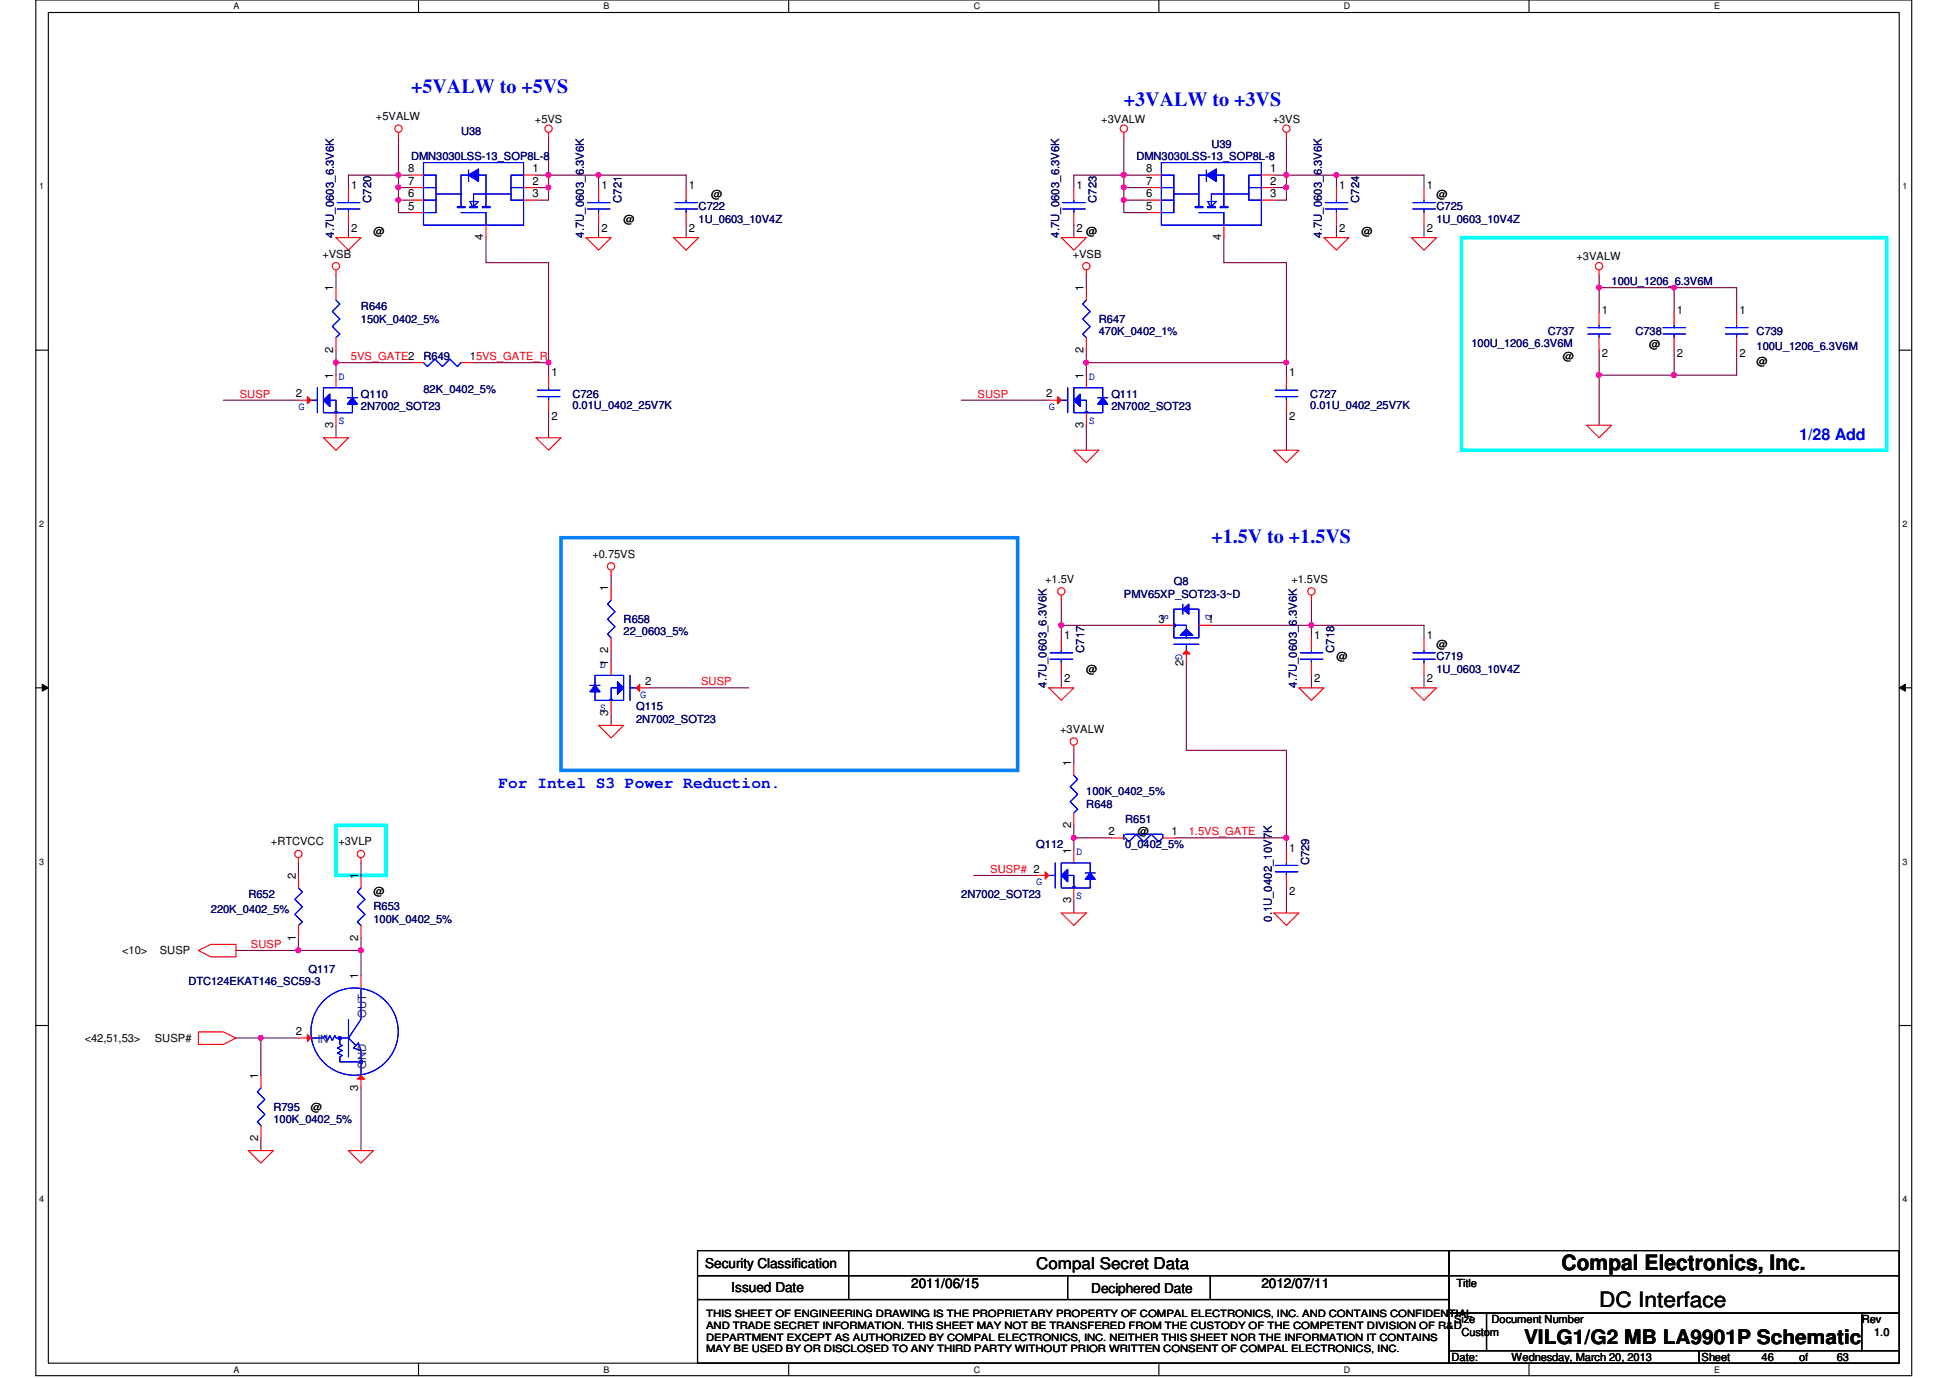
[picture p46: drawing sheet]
<svg xmlns="http://www.w3.org/2000/svg" width="297mm" height="210mm" viewBox="0 0 297 210" stroke-linecap="round" stroke-linejoin="round" font-family="sans-serif">
<defs><g id="words">
<g font-size="3.2">
<text x="237.9" y="193.5">Compal Electronics, Inc.</text>
<text x="243.6" y="199.1">DC Interface</text>
</g>
<g font-size="3" fill="#00f">
<text x="62.6" y="14.2">+5VALW to +5VS</text>
<text x="171.2" y="16.1">+3VALW to +3VS</text>
<text x="184.5" y="82.8">+1.5V to +1.5VS</text>
</g>
<text font-size="3" x="232.2" y="204.8">VILG1/G2 MB LA9901P Schematic</text>
<g font-size="2.5" fill="#00f">
<text x="274.1" y="67">1/28 Add</text>
<text x="75.9" y="120.1">For Intel S3 Power Reduction.</text>
</g>
<text font-size="2.5" x="157.9" y="193.3">Compal Secret Data</text>
<g font-size="2.1">
<text x="107.4" y="193.2">Security Classification</text>
<text x="111.4" y="196.8">Issued Date</text>
<text x="138.8" y="196.2">2011/06/15</text>
<text x="166.2" y="197">Deciphered Date</text>
<text x="192.1" y="196.2">2012/07/11</text>
</g>
<g font-size="1.7">
<text x="57.3" y="18.3">+5VALW</text>
<text x="81.5" y="18.7">+5VS</text>
<text x="167.8" y="18.7">+3VALW</text>
<text x="193.9" y="18.7">+3VS</text>
<text x="53.5" y="28.7">1</text>
<text x="62.2" y="28.2">7</text>
<text x="62.2" y="26.2">8</text>
<text x="81.1" y="28.2">2</text>
<text x="81.1" y="26.2">1</text>
<text x="91.6" y="28.7">1</text>
<text x="104.9" y="28.7">1</text>
<text x="164" y="28.7">1</text>
<text x="174.6" y="28.2">7</text>
<text x="174.6" y="26.2">8</text>
<text x="193.5" y="28.2">2</text>
<text x="193.5" y="26.2">1</text>
<text x="204" y="28.7">1</text>
<text x="217.3" y="28.7">1</text>
<text x="53.5" y="35.3">2</text>
<text x="56.9" y="35.8">@</text>
<text x="62.2" y="30.1">6</text>
<text x="62.2" y="32">5</text>
<text x="81.1" y="30.1">3</text>
<text x="91.6" y="35.3">2</text>
<text x="95" y="33.9">@</text>
<text x="104.9" y="35.3">2</text>
<text x="108.3" y="30.1">@</text>
<text x="164" y="35.3">2</text>
<text x="165.5" y="35.8">@</text>
<text x="174.6" y="30.1">6</text>
<text x="174.6" y="32">5</text>
<text x="193.5" y="30.1">3</text>
<text x="204" y="35.3">2</text>
<text x="207.4" y="35.8">@</text>
<text x="217.3" y="35.3">2</text>
<text x="218.8" y="30.1">@</text>
<text x="49.1" y="39.2">+VSB</text>
<text x="73.6" y="36.6" transform="rotate(-90 73.6 36.6)">4</text>
<text x="163.4" y="39.2">+VSB</text>
<text x="186" y="36.6" transform="rotate(-90 186 36.6)">4</text>
<text x="240.2" y="39.6">+3VALW</text>
<text x="50.8" y="44.4" transform="rotate(-90 50.8 44.4)">1</text>
<text x="165.1" y="44.4" transform="rotate(-90 165.1 44.4)">1</text>
<text x="244" y="47.8">1</text>
<text x="255.4" y="47.8">1</text>
<text x="265" y="47.8">1</text>
<text x="50.8" y="53.8" transform="rotate(-90 50.8 53.8)">2</text>
<text x="165.1" y="53.8" transform="rotate(-90 165.1 53.8)">2</text>
<text x="251.2" y="53">@</text>
<text x="50.8" y="57.7" transform="rotate(-90 50.8 57.7)">1</text>
<text x="71.6" y="54.8">15VS_GATE_R</text>
<text x="84" y="57.3">1</text>
<text x="165.1" y="57.7" transform="rotate(-90 165.1 57.7)">1</text>
<text x="196.4" y="57.3">1</text>
<text x="238.1" y="54.9">@</text>
<text x="244" y="54.4">2</text>
<text x="255.4" y="54.4">2</text>
<text x="265" y="54.4">2</text>
<text x="267.6" y="55.6">@</text>
<text x="45" y="60.5">2</text>
<text x="50.8" y="65.2" transform="rotate(-90 50.8 65.2)">3</text>
<text x="84" y="63.9">2</text>
<text x="159.3" y="60.5">2</text>
<text x="165.1" y="65.2" transform="rotate(-90 165.1 65.2)">3</text>
<text x="196.4" y="63.9">2</text>
<text x="90.3" y="85">+0.75VS</text>
<text x="159.2" y="88.8">+1.5V</text>
<text x="196.7" y="88.8">+1.5VS</text>
<text x="92.7" y="90.1" transform="rotate(-90 92.7 90.1)">1</text>
<text x="176.5" y="94.8">3</text>
<text x="184" y="94.8">1</text>
<text x="92.7" y="101.5" transform="rotate(-90 92.7 101.5)">1</text>
<text x="92.7" y="99.5" transform="rotate(-90 92.7 99.5)">2</text>
<text x="162.1" y="97.3">1</text>
<text x="180.3" y="101.4" transform="rotate(-90 180.3 101.4)">2</text>
<text x="200.2" y="97.3">1</text>
<text x="203.6" y="100.6">@</text>
<text x="217.3" y="97.3">1</text>
<text x="218.8" y="98.7">@</text>
<text x="98.3" y="104.4">2</text>
<text x="162.1" y="103.9">2</text>
<text x="165.5" y="102.5">@</text>
<text x="200.2" y="103.9">2</text>
<text x="217.3" y="103.9">2</text>
<text x="92.7" y="109" transform="rotate(-90 92.7 109)">3</text>
<text x="161.5" y="111.6">+3VALW</text>
<text x="163.1" y="116.8" transform="rotate(-90 163.1 116.8)">1</text>
<text x="41.3" y="128.8">+RTCVCC</text>
<text x="51.6" y="128.8">+3VLP</text>
<text x="163.1" y="130.1" transform="rotate(-90 163.1 130.1)">1</text>
<text x="163.1" y="126.2" transform="rotate(-90 163.1 126.2)">2</text>
<text x="168.9" y="127.2">2</text>
<text x="173.3" y="127.3">@</text>
<text x="178.5" y="127.2">1</text>
<text x="196.4" y="129.7">1</text>
<text x="45" y="133.9" transform="rotate(-90 45 133.9)">2</text>
<text x="54.6" y="133.9" transform="rotate(-90 54.6 133.9)">1</text>
<text x="56.9" y="136.4">@</text>
<text x="163.1" y="137.6" transform="rotate(-90 163.1 137.6)">3</text>
<text x="196.4" y="136.3">2</text>
<text x="45" y="143.3" transform="rotate(-90 45 143.3)">1</text>
<text x="54.6" y="143.3" transform="rotate(-90 54.6 143.3)">2</text>
<text x="18.6" y="145.4">&lt;10&gt;</text>
<text x="24.3" y="145.4">SUSP</text>
<text x="54.6" y="149.1" transform="rotate(-90 54.6 149.1)">1</text>
<text x="12.9" y="158.7">&lt;42,51,53&gt;</text>
<text x="23.6" y="158.7">SUSP#</text>
<text x="45" y="157.7">2</text>
<text x="39.3" y="164.4" transform="rotate(-90 39.3 164.4)">1</text>
<text x="54.6" y="166.2" transform="rotate(-90 54.6 166.2)">3</text>
<text x="39.3" y="173.8" transform="rotate(-90 39.3 173.8)">2</text>
<text x="47.4" y="169.2">@</text>
<text x="221.9" y="196">Title</text>
<text x="221.5" y="201.5">Size</text>
<text x="222.6" y="203.5">Custom</text>
<text x="227.2" y="201.5">Document Number</text>
<text x="283.6" y="201.5">Rev</text>
<text x="285.5" y="203.5">1.0</text>
<text x="221.1" y="207.3">Date:</text>
<text x="230.2" y="207.3">Wednesday, March 20, 2013</text>
<text x="259.2" y="207.3">Sheet</text>
<text x="268.3" y="207.3">46</text>
<text x="274.1" y="207.3">of</text>
<text x="279.8" y="207.3">63</text>
</g>
<g font-size="1.7" fill="#000080">
<text x="70.2" y="20.6">U38</text>
<text x="184.5" y="22.5">U39</text>
<text x="62.6" y="24.4">DMN3030LSS-13_SOP8L-8</text>
<text x="173.1" y="24.4">DMN3030LSS-13_SOP8L-8</text>
<text x="56.6" y="30.9" transform="rotate(-90 56.6 30.9)">C720</text>
<text x="94.7" y="30.9" transform="rotate(-90 94.7 30.9)">C721</text>
<text x="106.4" y="32">C722</text>
<text x="106.4" y="33.9">1U_0603_10V4Z</text>
<text x="167" y="30.9" transform="rotate(-90 167 30.9)">C723</text>
<text x="207" y="30.9" transform="rotate(-90 207 30.9)">C724</text>
<text x="218.8" y="32">C725</text>
<text x="218.8" y="33.9">1U_0603_10V4Z</text>
<text x="50.8" y="36.2" transform="rotate(-90 50.8 36.2)">4.7U_0603_6.3V6K</text>
<text x="88.9" y="36.2" transform="rotate(-90 88.9 36.2)">4.7U_0603_6.3V6K</text>
<text x="161.3" y="36.2" transform="rotate(-90 161.3 36.2)">4.7U_0603_6.3V6K</text>
<text x="201.3" y="36.2" transform="rotate(-90 201.3 36.2)">4.7U_0603_6.3V6K</text>
<text x="55" y="47.2">R646</text>
<text x="245.5" y="43.4">100U_1206_6.3V6M</text>
<text x="55" y="49.1">150K_0402_5%</text>
<text x="167.4" y="49.1">R647</text>
<text x="167.4" y="51.1">470K_0402_1%</text>
<text x="224.2" y="52.8">100U_1206_6.3V6M</text>
<text x="235.8" y="51.1">C737</text>
<text x="249.1" y="51.1">C738</text>
<text x="267.6" y="51.1">C739</text>
<text x="267.6" y="53.3">100U_1206_6.3V6M</text>
<text x="64.5" y="54.9">R649</text>
<text x="64.5" y="59.8">82K_0402_5%</text>
<text x="55" y="60.6">Q110</text>
<text x="55" y="62.5">2N7002_SOT23</text>
<text x="87.2" y="60.6">C726</text>
<text x="87.2" y="62.3">0.01U_0402_25V7K</text>
<text x="169.3" y="60.6">Q111</text>
<text x="169.3" y="62.5">2N7002_SOT23</text>
<text x="199.6" y="60.6">C727</text>
<text x="199.6" y="62.3">0.01U_0402_25V7K</text>
<text x="178.8" y="89.2">Q8</text>
<text x="95" y="94.9">R658</text>
<text x="171.2" y="91.1">PMV65XP_SOT23-3~D</text>
<text x="95" y="96.8">22_0603_5%</text>
<text x="165.1" y="99.4" transform="rotate(-90 165.1 99.4)">C717</text>
<text x="203.2" y="99.4" transform="rotate(-90 203.2 99.4)">C718</text>
<text x="218.8" y="100.6">C719</text>
<text x="159.4" y="104.8" transform="rotate(-90 159.4 104.8)">4.7U_0603_6.3V6K</text>
<text x="197.5" y="104.8" transform="rotate(-90 197.5 104.8)">4.7U_0603_6.3V6K</text>
<text x="218.8" y="102.5">1U_0603_10V4Z</text>
<text x="96.9" y="108.2">Q115</text>
<text x="96.9" y="110.1">2N7002_SOT23</text>
<text x="165.5" y="123.1">R648</text>
<text x="165.5" y="121.2">100K_0402_5%</text>
<text x="171.4" y="125.3">R651</text>
<text x="157.9" y="129.2">Q112</text>
<text x="171.4" y="129.2">0_0402_5%</text>
<text x="199.4" y="131.8" transform="rotate(-90 199.4 131.8)">C729</text>
<text x="37.8" y="136.8">R652</text>
<text x="146.4" y="136.8">2N7002_SOT23</text>
<text x="32.1" y="139.1">220K_0402_5%</text>
<text x="56.9" y="138.7">R653</text>
<text x="56.9" y="140.6">100K_0402_5%</text>
<text x="193.7" y="140.4" transform="rotate(-90 193.7 140.4)">0.1U_0402_10V7K</text>
<text x="47" y="148.2">Q117</text>
<text x="28.7" y="150.1">DTC124EKAT146_SC59-3</text>
<text x="41.7" y="169.2">R795</text>
<text x="41.7" y="171.1">100K_0402_5%</text>
</g>
<g font-size="1.7" fill="#00f">
<text x="51.6" y="57.9">D</text>
<text x="165.9" y="57.9">D</text>
<text x="45.5" y="62.5">G</text>
<text x="51.6" y="64.6">S</text>
<text x="159.8" y="62.5">G</text>
<text x="165.9" y="64.6">S</text>
<text x="177" y="93.6" transform="rotate(90 177 93.6)">S</text>
<text x="183.7" y="93.6" transform="rotate(90 183.7 93.6)">D</text>
<text x="91.4" y="101.7">D</text>
<text x="179.1" y="99.7" transform="rotate(90 179.1 99.7)">G</text>
<text x="97.5" y="106.3">G</text>
<text x="91.4" y="108.4">S</text>
<text x="164" y="130.3">D</text>
<text x="157.9" y="134.9">G</text>
<text x="164" y="136.9">S</text>
</g>
<g font-size="1.7" fill="#f00">
<text x="53.5" y="54.9">5VS_GATE2</text>
<text x="36.5" y="60.6">SUSP</text>
<text x="148.9" y="60.6">SUSP</text>
<text x="106.8" y="104.4">SUSP</text>
<text x="181.1" y="127.3">1.5VS_GATE</text>
<text x="150.8" y="133">SUSP# 2</text>
<text x="38.2" y="144.4">SUSP</text>
</g>
<g font-size="1.7" fill="#004080">
<text x="55.8" y="155.1" transform="rotate(-90 55.8 155.1)">OUT</text>
<text x="48.3" y="158.9">IN</text>
<text x="55.8" y="162.9" transform="rotate(-90 55.8 162.9)">GND</text>
</g>
<g font-size="1.5">
<text x="107.6" y="200.7">THIS SHEET OF ENGINEERING DRAWING IS THE PROPRIETARY PROPERTY OF COMPAL ELECTRONICS, INC. AND CONTAINS CONFIDENTIAL</text>
<text x="107.6" y="202.4">AND TRADE SECRET INFORMATION. THIS SHEET MAY NOT BE TRANSFERED FROM THE CUSTODY OF THE COMPETENT DIVISION OF R&amp;D</text>
<text x="107.6" y="204.2">DEPARTMENT EXCEPT AS AUTHORIZED BY COMPAL ELECTRONICS, INC. NEITHER THIS SHEET NOR THE INFORMATION IT CONTAINS</text>
<text x="107.6" y="206">MAY BE USED BY OR DISCLOSED TO ANY THIRD PARTY WITHOUT PRIOR WRITTEN CONSENT OF COMPAL ELECTRONICS, INC.</text>
</g>
<g font-size="1.4">
<text x="35.6" y="1.4">A</text>
<text x="91.9" y="1.4">B</text>
<text x="148.3" y="1.4">C</text>
<text x="204.7" y="1.4">D</text>
<text x="261.1" y="1.4">E</text>
<text x="6" y="28.8">1</text>
<text x="289.8" y="28.8">1</text>
<text x="6" y="80.3">2</text>
<text x="289.8" y="80.3">2</text>
<text x="6" y="131.7">3</text>
<text x="289.8" y="131.7">3</text>
<text x="6" y="183.1">4</text>
<text x="289.8" y="183.1">4</text>
<text x="35.6" y="209.1">A</text>
<text x="91.9" y="209.1">B</text>
<text x="148.3" y="209.1">C</text>
<text x="204.7" y="209.1">D</text>
<text x="261.1" y="209.1">E</text>
</g>
</g></defs>
<path d="M5.5 0h285.7v209.5h-285.7zM7.4 1.9h281.9v205.7h-281.9z" fill="none" stroke="#000" stroke-width=".17"/>
<g fill="#fff">
<path d="M35.6 .2h.8v1.5h-.8z"/>
<path d="M35.6 207.9h.8v1.5h-.8z"/>
</g>
<path d="M63.8 0v1.9M63.8 207.6v1.9" fill="none" stroke="#000" stroke-width=".17"/>
<g fill="#fff">
<path d="M91.9 .2h.9v1.5h-.9z"/>
<path d="M91.9 207.9h.9v1.5h-.9z"/>
</g>
<path d="M120.1 0v1.9M120.1 207.6v1.9" fill="none" stroke="#000" stroke-width=".17"/>
<g fill="#fff">
<path d="M148.3 .2h1v1.5h-1z"/>
<path d="M148.3 207.9h1v1.5h-1z"/>
</g>
<path d="M176.5 0v1.9M176.5 207.6v1.9" fill="none" stroke="#000" stroke-width=".17"/>
<g fill="#fff">
<path d="M204.7 .2h1v1.5h-1z"/>
<path d="M204.7 207.9h1v1.5h-1z"/>
</g>
<path d="M232.9 0v1.9M232.9 207.6v1.9" fill="none" stroke="#000" stroke-width=".17"/>
<g fill="#fff">
<path d="M261.1 .2h.9v1.5h-.9z"/>
<path d="M261.1 207.9h.9v1.5h-.9z"/>
<path d="M6 27.6h.7v1.5h-.7z"/>
<path d="M289.8 27.6h.8v1.5h-.8z"/>
<path d="M6 79h.7v1.6h-.7z"/>
<path d="M289.8 79h.8v1.6h-.8z"/>
</g>
<path d="M5.5 53.3h1.9M289.3 53.3h1.9" fill="none" stroke="#000" stroke-width=".17"/>
<g fill="#fff">
<path d="M6 130.5h.7v1.5h-.7z"/>
<path d="M289.8 130.5h.8v1.5h-.8z"/>
</g>
<path d="M5.5 104.8h1.9M289.3 104.8h1.9" fill="none" stroke="#000" stroke-width=".17"/>
<path d="M6.4 104.2l1 .6-1 .5zM289.3 104.8l.9-.6v1.1z" fill="#000"/>
<path d="M6.4 104.2l1 .6-1 .5zM289.3 104.8l.9-.6v1.1z" fill="none" stroke="#000" stroke-width=".15"/>
<g fill="#fff">
<path d="M6 181.9h.7v1.5h-.7z"/>
<path d="M289.8 181.9h.8v1.5h-.8z"/>
</g>
<path d="M5.5 156.2h1.9M289.3 156.2h1.9" fill="none" stroke="#000" stroke-width=".17"/>
<path d="M85.5 81.9h69.5v35.4h-69.5z" fill="none" stroke="#0080ff" stroke-width=".55"/>
<path d="M222.6 36.2h64.8v32.4h-64.8zM51.2 125.7h7.6v7.6h-7.6z" fill="none" stroke="#0ff" stroke-width=".55"/>
<path d="M60.7 30.5h1.9M81.7 30.5h1.9M104.5 34.3v1.9M194.1 30.5h1.9M196 26.7h7.6" fill="none" stroke="#800040" stroke-width=".17"/>
<circle cx="195.9" cy="26.6" r=".37" fill="#f0f"/>
<circle cx="195.9" cy="26.6" r=".37" fill="none" stroke="#f0f" stroke-width=".17"/>
<path d="M60.7 32.4h1.9M74 40h9.6M161.7 95.2h15.2M216.9 95.2v2M199.8 102.9v1.9M216.9 102.9v1.9" fill="none" stroke="#800040" stroke-width=".17"/>
<circle cx="161.6" cy="95.2" r=".37" fill="#f0f"/>
<circle cx="161.6" cy="95.2" r=".37" fill="none" stroke="#f0f" stroke-width=".17"/>
<path d="M171.2 30.5h3.8M161.7 91.4v3.8M199.8 95.2v2" fill="none" stroke="#800040" stroke-width=".17"/>
<circle cx="171.2" cy="30.5" r=".37" fill="#f0f"/>
<circle cx="171.2" cy="30.5" r=".37" fill="none" stroke="#f0f" stroke-width=".17"/>
<path d="M171.2 28.6h3.8M196 114.3v13.3" fill="none" stroke="#800040" stroke-width=".17"/>
<circle cx="195.9" cy="127.6" r=".37" fill="#f0f"/>
<circle cx="195.9" cy="127.6" r=".37" fill="none" stroke="#f0f" stroke-width=".17"/>
<path d="M83.6 55.2v1.9" fill="none" stroke="#800040" stroke-width=".17"/>
<circle cx="83.5" cy="55.2" r=".37" fill="#f0f"/>
<circle cx="83.5" cy="55.2" r=".37" fill="none" stroke="#f0f" stroke-width=".17"/>
<path d="M60.7 26.7h1.9M171.2 21v5.7M171.2 30.5v1.9h3.8M83.6 62.9v3.8M161.7 95.2v2M161.7 102.9v1.9" fill="none" stroke="#800040" stroke-width=".17"/>
<circle cx="60.7" cy="26.6" r=".37" fill="#f0f"/>
<circle cx="60.7" cy="26.6" r=".37" fill="none" stroke="#f0f" stroke-width=".17"/>
<path d="M194.1 28.6h1.9M148.3 133.3h9.6M163.6 127.6v1.9" fill="none" stroke="#800040" stroke-width=".17"/>
<circle cx="163.5" cy="127.6" r=".37" fill="#f0f"/>
<circle cx="163.5" cy="127.6" r=".37" fill="none" stroke="#f0f" stroke-width=".17"/>
<path d="M53.1 26.7v1.9M83.6 26.7v1.9h-1.9M51.2 55.2v1.9M34 61h11.5M163.6 137.2v1.9M196 127.6v1.9" fill="none" stroke="#800040" stroke-width=".17"/>
<circle cx="83.5" cy="26.6" r=".37" fill="#f0f"/>
<circle cx="83.5" cy="26.6" r=".37" fill="none" stroke="#f0f" stroke-width=".17"/>
<path d="M91.2 26.7h13.3" fill="none" stroke="#800040" stroke-width=".17"/>
<circle cx="91.2" cy="26.6" r=".37" fill="#f0f"/>
<circle cx="91.2" cy="26.6" r=".37" fill="none" stroke="#f0f" stroke-width=".17"/>
<path d="M60.7 28.6v1.9" fill="none" stroke="#800040" stroke-width=".17"/>
<circle cx="60.7" cy="28.5" r=".37" fill="#f0f"/>
<circle cx="60.7" cy="28.5" r=".37" fill="none" stroke="#f0f" stroke-width=".17"/>
<path d="M60.7 30.5v1.9" fill="none" stroke="#800040" stroke-width=".17"/>
<circle cx="60.7" cy="30.5" r=".37" fill="#f0f"/>
<circle cx="60.7" cy="30.5" r=".37" fill="none" stroke="#f0f" stroke-width=".17"/>
<path d="M60.7 28.6h1.9M81.7 26.7h1.9M83.6 28.6v1.9M91.2 34.3v1.9M91.2 26.7v1.9M104.5 26.7v1.9" fill="none" stroke="#800040" stroke-width=".17"/>
<circle cx="83.5" cy="28.5" r=".37" fill="#f0f"/>
<circle cx="83.5" cy="28.5" r=".37" fill="none" stroke="#f0f" stroke-width=".17"/>
<g fill="none" stroke="#800040" stroke-width=".17">
<path d="M163.6 34.3v1.9M163.6 26.7v1.9M171.2 26.7h3.8M203.6 34.3v1.9M203.6 26.7v1.9M216.9 34.3v1.9M216.9 26.7v1.9M165.5 55.2v1.9M146.4 61h13.4M165.5 64.8v3.8M196 62.9v5.7M93.1 108.6v1.9"/>
<path d="M98.8 104.8h15.2"/>
</g>
<circle cx="171.2" cy="26.6" r=".37" fill="#f0f"/>
<circle cx="171.2" cy="26.6" r=".37" fill="none" stroke="#f0f" stroke-width=".17"/>
<path d="M186.4 40h9.6v15.2" fill="none" stroke="#800040" stroke-width=".17"/>
<circle cx="195.9" cy="55.2" r=".37" fill="#f0f"/>
<circle cx="195.9" cy="55.2" r=".37" fill="none" stroke="#f0f" stroke-width=".17"/>
<path d="M53.1 26.7h7.6M53.1 34.3v1.9M60.7 21v5.7M60.7 26.7v1.9M163.6 26.7h7.6v1.9M51.2 53.3v1.9M165.5 53.3v1.9M51.2 64.8v1.9" fill="none" stroke="#800040" stroke-width=".17"/>
<circle cx="171.2" cy="26.6" r=".37" fill="#f0f"/>
<circle cx="171.2" cy="26.6" r=".37" fill="none" stroke="#f0f" stroke-width=".17"/>
<path d="M203.6 26.7h13.3" fill="none" stroke="#800040" stroke-width=".17"/>
<circle cx="203.5" cy="26.6" r=".37" fill="#f0f"/>
<circle cx="203.5" cy="26.6" r=".37" fill="none" stroke="#f0f" stroke-width=".17"/>
<path d="M196 28.6v1.9" fill="none" stroke="#800040" stroke-width=".17"/>
<circle cx="195.9" cy="28.5" r=".37" fill="#f0f"/>
<circle cx="195.9" cy="28.5" r=".37" fill="none" stroke="#f0f" stroke-width=".17"/>
<path d="M171.2 28.6v1.9" fill="none" stroke="#800040" stroke-width=".17"/>
<circle cx="171.2" cy="28.5" r=".37" fill="#f0f"/>
<circle cx="171.2" cy="28.5" r=".37" fill="none" stroke="#f0f" stroke-width=".17"/>
<path d="M196 55.2v1.9M199.8 95.2h17.1" fill="none" stroke="#800040" stroke-width=".17"/>
<circle cx="199.7" cy="95.2" r=".37" fill="#f0f"/>
<circle cx="199.7" cy="95.2" r=".37" fill="none" stroke="#f0f" stroke-width=".17"/>
<path d="M51.2 55.2h11.4M163.6 114.3v1.9M196 135.3v3.8" fill="none" stroke="#800040" stroke-width=".17"/>
<circle cx="51.1" cy="55.2" r=".37" fill="#f0f"/>
<circle cx="51.1" cy="55.2" r=".37" fill="none" stroke="#f0f" stroke-width=".17"/>
<path d="M45.5 131.4v1.9M55 131.4v1.9M35.9 144.8h9.6M45.5 142.9v1.9M45.5 144.8h9.5M55 165.7v9.6" fill="none" stroke="#800040" stroke-width=".17"/>
<circle cx="55" cy="144.8" r=".37" fill="#f0f"/>
<circle cx="55" cy="144.8" r=".37" fill="none" stroke="#f0f" stroke-width=".17"/>
<circle cx="45.4" cy="144.8" r=".37" fill="#f0f"/>
<circle cx="45.4" cy="144.8" r=".37" fill="none" stroke="#f0f" stroke-width=".17"/>
<path d="M83.6 40v15.2h-11.5M93.1 99.1v1.9M93.1 87.6v1.9M180.7 114.3h15.3M179 127.6h17M39.7 158.1h5.8M55 142.9v5.7" fill="none" stroke="#800040" stroke-width=".17"/>
<circle cx="195.9" cy="127.6" r=".37" fill="#f0f"/>
<circle cx="195.9" cy="127.6" r=".37" fill="none" stroke="#f0f" stroke-width=".17"/>
<path d="M74 36.2v3.8M186.4 36.2v3.8M194.1 26.7h1.9v1.9M196 21v5.7M199.8 91.4v3.8h-15.3M180.7 101v13.3M163.6 125.7v1.9h5.7M39.7 158.1v5.7" fill="none" stroke="#800040" stroke-width=".17"/>
<circle cx="39.7" cy="158.1" r=".37" fill="#f0f"/>
<circle cx="39.7" cy="158.1" r=".37" fill="none" stroke="#f0f" stroke-width=".17"/>
<path d="M83.6 26.7h7.6M51.2 41.9v1.9M35.9 158.1h3.8M39.7 173.4v1.9" fill="none" stroke="#800040" stroke-width=".17"/>
<circle cx="83.5" cy="26.6" r=".37" fill="#f0f"/>
<circle cx="83.5" cy="26.6" r=".37" fill="none" stroke="#f0f" stroke-width=".17"/>
<path d="M83.6 21v5.7M165.5 55.2h30.5" fill="none" stroke="#800040" stroke-width=".17"/>
<circle cx="165.4" cy="55.2" r=".37" fill="#f0f"/>
<circle cx="165.4" cy="55.2" r=".37" fill="none" stroke="#f0f" stroke-width=".17"/>
<path d="M165.5 41.9v1.9M243.6 43.8v3.8M243.6 57.1v7.7" fill="none" stroke="#800040" stroke-width=".17"/>
<circle cx="243.6" cy="57.1" r=".37" fill="#f0f"/>
<circle cx="243.6" cy="57.1" r=".37" fill="none" stroke="#f0f" stroke-width=".17"/>
<path d="M255 43.8h9.5" fill="none" stroke="#800040" stroke-width=".17"/>
<circle cx="255" cy="43.8" r=".37" fill="#f0f"/>
<circle cx="255" cy="43.8" r=".37" fill="none" stroke="#f0f" stroke-width=".17"/>
<path d="M243.6 41.9v1.9h11.4v3.8M264.5 43.8v3.8" fill="none" stroke="#800040" stroke-width=".17"/>
<circle cx="243.6" cy="43.8" r=".37" fill="#f0f"/>
<circle cx="243.6" cy="43.8" r=".37" fill="none" stroke="#f0f" stroke-width=".17"/>
<path d="M255 53.3v3.8h9.5" fill="none" stroke="#800040" stroke-width=".17"/>
<circle cx="255" cy="57.1" r=".37" fill="#f0f"/>
<circle cx="255" cy="57.1" r=".37" fill="none" stroke="#f0f" stroke-width=".17"/>
<path d="M243.6 53.3v3.8h11.4M264.5 53.3v3.8" fill="none" stroke="#800040" stroke-width=".17"/>
<g fill="none" stroke="#f00" stroke-width=".17">
<path d="M51.2 36.2h3.8l-1.9 1.9zM60.7 20.2v.8M83.6 20.2v.8M89.3 36.2h3.8l-1.9 1.9zM102.6 36.2h3.8l-1.9 1.9zM161.7 36.2h3.8l-1.9 1.9zM171.2 20.2v.8M196 20.2v.8M201.7 36.2h3.8l-1.9 1.9zM215 36.2h3.8l-1.9 1.9zM51.2 41.1v.8M165.5 41.1v.8"/>
<path d="M243.6 41.1v.8M49.3 66.7h3.8l-1.9 1.9zM81.7 66.7h3.8l-1.9 1.9zM163.6 68.6h3.8l-1.9 1.9zM194.1 68.6h3.8l-1.9 1.9zM241.7 64.8h3.8l-1.9 1.9zM93.1 86.9v.7M161.7 90.7v.7M199.8 90.7v.7M91.2 110.5h3.8l-1.9 1.9zM159.8 104.8h3.8l-1.9 1.9zM163.6 113.5v.8"/>
<path d="M197.9 104.8h3.8l-1.9 1.9zM215 104.8h3.8l-1.9 1.9zM45.5 130.7v.7M55 130.7v.7M161.7 139.1h3.8l-1.9 1.9zM194.1 139.1h3.8l-1.9 1.9zM30.2 157.2h3.8l1.9 .9-1.9 1h-3.8zM30.2 144.8l1.9-1h3.8v2h-3.8zM37.8 175.3h3.9l-2 1.9zM53.1 175.3h3.8l-1.9 1.9z"/>
<circle cx="60.7" cy="19.6" r=".56"/>
<circle cx="83.6" cy="19.6" r=".56"/>
<circle cx="171.2" cy="19.6" r=".56"/>
<circle cx="196" cy="19.6" r=".56"/>
<circle cx="51.2" cy="40.6" r=".56"/>
<circle cx="165.5" cy="40.6" r=".56"/>
<circle cx="243.6" cy="40.6" r=".56"/>
<circle cx="93.1" cy="86.3" r=".56"/>
<circle cx="161.7" cy="90.1" r=".56"/>
<circle cx="199.8" cy="90.1" r=".56"/>
<circle cx="163.6" cy="112.9" r=".56"/>
<circle cx="45.5" cy="130.1" r=".56"/>
<circle cx="55" cy="130.1" r=".56"/>
</g>
<g fill="none" stroke="#000" stroke-width=".17">
<path d="M106.3 190.5h114.4v3.8h-114.4zM106.3 194.3h114.4v3.7h-114.4zM106.3 198h114.4v9.6h-114.4zM129.3 190.5v7.5M162.6 194.3v3.7M184.4 194.3v3.7M220.7 190.5h68.6v3.8h-68.6zM220.7 194.3h68.6v5.7h-68.6zM220.7 200h5.7v5.7h-5.7zM220.7 205.7h38.1v1.9h-38.1zM226.4 200h57.2v5.7h-57.2zM258.8 205.7h30.5v1.9h-30.5z"/>
<path d="M283.6 200h5.7v5.7h-5.7z"/>
</g>
<g fill="none" stroke="#00f" stroke-width=".17">
<path d="M47.4 158.1h1.9l.2-.4 .4 .8 .3-.8 .4 .8 .4-.8 .2 .4h1.9M51.6 157.9h.3v.4h-.3zM51.8 158.1v1l.4 .2-.8 .3 .8 .4-.8 .4 .8 .4-.4 .2v.8h3.2M53.1 155.3v5.7M53.1 158.1l1.1 1.2M54.6 158.9l.4 1.1-1.2-.4zM55 150.5v4.8l-1.9 2.8M54.8 161.5h.4v.4h-.4zM55 160v3.8"/>
<circle cx="54" cy="157.1" r="6.6"/>
</g>
<path d="M46.8 157.6l.6 .5-.6 .6z" fill="#f00"/>
<path d="M45.5 158.1h1.9M46.8 157.6l.6 .5-.6 .6zM55 148.6v1.9" fill="none" stroke="#f00" stroke-width=".17"/>
<path d="M54.4 164.4l.6-.6 .5 .6z" fill="#f00"/>
<path d="M104.5 28.6v1.9M104.5 32.4v1.9M54.4 164.4l.6-.6 .5 .6zM55 163.8v1.9" fill="none" stroke="#f00" stroke-width=".17"/>
<path d="M102.8 31.8h3.5M102.8 30.9h3.5M104.5 30.5v.4M104.5 31.8v.6" fill="none" stroke="#00f" stroke-width=".17"/>
<path d="M163.6 61l.9-1v1.9z" fill="#00f"/>
<path d="M163.6 61l.9-1v1.9z" fill="none" stroke="#00f" stroke-width=".17"/>
<path d="M168 60.6l.7 1h-1.5z" fill="#00f"/>
<path d="M162.6 59.1v3.8M161.7 61h.9M167.2 60.6h1.5M168 60.6l.7 1h-1.5zM168 60.6v-1.5h-4.4v3.8h1.9v-1.9h-1M168 61.6v1.3h-2.5h.2v-.2h-.4v.2" fill="none" stroke="#00f" stroke-width=".17"/>
<path d="M163.6 61l.9-1v1.9z" fill="#00f"/>
<path d="M163.6 61l.9-1v1.9z" fill="none" stroke="#00f" stroke-width=".17"/>
<path d="M168 60.6l.7 1h-1.5z" fill="#00f"/>
<path d="M162.6 59.1v3.8M161.7 61h.9M167.2 60.6h1.5M168 60.6l.7 1h-1.5zM168 60.6v-1.5h-4.4v3.8h1.9v-1.9h-1M168 61.6v1.3h-2.5h.2v-.2h-.4v.2" fill="none" stroke="#00f" stroke-width=".17"/>
<path d="M161.1 60.4l.6 .6-.6 .5z" fill="#f00"/>
<g fill="none" stroke="#f00" stroke-width=".17">
<path d="M53.1 28.6v1.9M53.1 32.4v1.9M203.6 28.6v1.9M203.6 32.4v1.9M216.9 28.6v1.9M216.9 32.4v1.9M62.6 55.2h1.9M70.2 55.2h1.9M83.6 57.1v2M165.5 57.1v2M165.5 43.8v1.9M165.5 51.4v1.9"/>
<path d="M196 57.1v2M243.6 47.6v1.9M243.6 51.4v1.9M255 47.6v1.9M255 51.4v1.9M264.5 47.6v1.9M264.5 51.4v1.9M83.6 61v1.9M159.8 61h1.9M161.1 60.4l.6 .6-.6 .5zM165.5 62.9v1.9M196 61v1.9"/>
<path d="M161.7 97.2v1.9M199.8 97.2v1.9M161.7 101v1.9M163.6 116.2v1.9M199.8 101v1.9M55 133.3v2M163.6 123.8v1.9M169.3 127.6h1.9M177.1 127.6h1.9M55 141v1.9M39.7 163.8v1.9M39.7 171.4v2"/>
</g>
<g fill="none" stroke="#00f" stroke-width=".17">
<path d="M51.4 31.8h3.4M51.4 30.9h3.4M53.1 30.5v.4M53.1 31.8v.6M201.9 31.8h3.4M201.9 30.9h3.4M203.6 30.5v.4M203.6 31.8v.6M215.2 31.8h3.4M215.2 30.9h3.4M216.9 30.5v.4M216.9 31.8v.6"/>
<path d="M64.5 55.2l.6 .6 1.1-1.1 1.2 1.1 1.1-1.1 1.2 1.1 .5-.6M81.9 59.4h3.4M83.6 59.1v.3M165.5 45.7l-.6 .6 1.2 1.2-1.2 1.1 1.2 1.1-1.2 1.2 .6 .5M194.3 59.4h3.4M196 59.1v.3M241.9 50.9h3.4M241.9 49.9h3.4M243.6 49.5v.4M243.6 50.9v.5M253.3 50.9h3.4M253.3 49.9h3.4"/>
<path d="M255 49.5v.4M255 50.9v.5M262.8 50.9h3.5M262.8 49.9h3.5M264.5 49.5v.4M264.5 50.9v.5M81.9 60.4h3.4M83.6 60.4v.6M194.3 60.4h3.4M196 60.4v.6M160 99.4h3.4M161.7 99.1v.3"/>
<path d="M198.1 99.4h3.4M199.8 99.1v.3M160 100.4h3.4M161.7 100.4v.6M163.6 118.1l.6 .6-1.2 1.1 1.2 1.2-1.2 1.1 1.2 1.2-.6 .5M198.1 100.4h3.4M199.8 100.4v.6M55 135.3l-.6 .5 1.2 1.2-1.2 1.1 1.2 1.2-1.2 1.1 .6 .6M171.2 127.1v.7M171.4 127.1h5.7v.5l-.6 .6-1.1-1.1-1.2 1.1-1.1-1.1-1.1 1.1-.6-.6M39.7 165.7l-.5 .6 1.1 1.2-1.1 1.1 1.1 1.2-1.1 1.1 .5 .5"/>
</g>
<path d="M49.3 61l.9-1v1.9z" fill="#00f"/>
<path d="M49.3 61l.9-1v1.9z" fill="none" stroke="#00f" stroke-width=".17"/>
<path d="M53.7 60.6l.7 1h-1.5z" fill="#00f"/>
<path d="M48.3 59.1v3.8M47.4 61h.9M52.9 60.6h1.5M53.7 60.6l.7 1h-1.5zM53.7 61.6v1.3h-2.5h.2v-.2h-.4v.2M53.7 60.6v-1.5h-4.4v3.8h1.9v-1.9h-1" fill="none" stroke="#00f" stroke-width=".17"/>
<path d="M49.3 61l.9-1v1.9z" fill="#00f"/>
<path d="M49.3 61l.9-1v1.9z" fill="none" stroke="#00f" stroke-width=".17"/>
<path d="M53.7 60.6l.7 1h-1.5z" fill="#00f"/>
<path d="M48.3 59.1v3.8M47.4 61h.9M52.9 60.6h1.5M53.7 60.6l.7 1h-1.5zM53.7 61.6v1.3h-2.5h.2v-.2h-.4v.2M53.7 60.6v-1.5h-4.4v3.8h1.9v-1.9h-1" fill="none" stroke="#00f" stroke-width=".17"/>
<path d="M46.8 60.4l.6 .6-.6 .5z" fill="#f00"/>
<path d="M51.2 57.1v2M45.5 61h1.9M46.8 60.4l.6 .6-.6 .5zM51.2 62.9v1.9" fill="none" stroke="#f00" stroke-width=".17"/>
<path d="M183.8 26.7l1.5-1v1.9z" fill="#00f"/>
<g fill="none" stroke="#00f" stroke-width=".17">
<path d="M176.9 24.8h15.2v9.5h-15.2zM176.9 26.7h1.9v5.7h-1.9M176.9 30.5h1.9M176.9 28.6h1.9M178.8 29.5h3.8M182.1 31.5h1.1v.1h-1.1zM182.6 32.4h3.8v1.9M183.8 26.7h-1.2v4.8M183.8 25.9v1.7M183.8 26.7l1.5-1v1.9zM184 31.5h1.1v.1h-1.1zM185.1 30.7h-1.1l.4 .8"/>
<path d="M185.3 26.7h1.1v4.8M185.9 31.5h1.1v.1h-1.1zM190.2 28.6h1.9M190.2 29.5h-5.7v2l.8-.8M190.2 28.6v1.9h1.9M192.1 26.7h-1.9v1.9"/>
</g>
<path d="M183.8 26.7l1.5-1v1.9z" fill="#00f"/>
<g fill="none" stroke="#00f" stroke-width=".17">
<path d="M176.9 24.8h15.2v9.5h-15.2zM176.9 26.7h1.9v5.7h-1.9M176.9 30.5h1.9M176.9 28.6h1.9M178.8 29.5h3.8M182.1 31.5h1.1v.1h-1.1zM182.6 32.4h3.8v1.9M183.8 26.7h-1.2v4.8M183.8 25.9v1.7M183.8 26.7l1.5-1v1.9zM184 31.5h1.1v.1h-1.1zM185.1 30.7h-1.1l.4 .8"/>
<path d="M185.3 26.7h1.1v4.8M185.9 31.5h1.1v.1h-1.1zM190.2 28.6h1.9M190.2 29.5h-5.7v2l.8-.8M190.2 28.6v1.9h1.9M192.1 26.7h-1.9v1.9M51.2 45.7l.6 .6-1.2 1.2 1.2 1.1-1.2 1.1 1.2 1.2-.6 .5"/>
</g>
<path d="M175 30.5h1.9M175 32.4h1.9M175 28.6h1.9M175 26.7h1.9M186.4 34.3v1.9M192.1 30.5h2M192.1 28.6h2M192.1 26.7h2M51.2 43.8v1.9M51.2 51.4v1.9" fill="none" stroke="#f00" stroke-width=".17"/>
<path d="M179.8 96.8l.9-1 1 1z" fill="#00f"/>
<path d="M179.8 96.8l.9-1 1 1z" fill="none" stroke="#00f" stroke-width=".17"/>
<path d="M180.2 92.8l.9-.8v1.6z" fill="#00f"/>
<path d="M178.8 98.1h3.8M180.2 92.8l.9-.8v1.6zM180.2 92v1.6M180.2 92.8h-1.4v2.4v-.1h.2v.4h-.2M180.7 98.1v1M181.1 92.8h1.5v4.4h-3.8v-2h1.9v2" fill="none" stroke="#00f" stroke-width=".17"/>
<path d="M179.8 96.8l.9-1 1 1z" fill="#00f"/>
<path d="M179.8 96.8l.9-1 1 1z" fill="none" stroke="#00f" stroke-width=".17"/>
<path d="M180.2 92.8l.9-.8v1.6z" fill="#00f"/>
<path d="M178.8 98.1h3.8M180.2 92.8l.9-.8v1.6zM180.2 92v1.6M180.2 92.8h-1.4v2.4v-.1h.2v.4h-.2M180.7 98.1v1M181.1 92.8h1.5v4.4h-3.8v-2h1.9v2" fill="none" stroke="#00f" stroke-width=".17"/>
<path d="M180.2 99.6l.5-.5 .6 .5z" fill="#f00"/>
<path d="M176.9 95.2h1.9M180.2 99.6l.5-.5 .6 .5zM180.7 99.1v1.9M182.6 95.2h1.9" fill="none" stroke="#f00" stroke-width=".17"/>
<path d="M161.7 133.3l.9-.9v1.9z" fill="#00f"/>
<path d="M161.7 133.3l.9-.9v1.9z" fill="none" stroke="#00f" stroke-width=".17"/>
<path d="M166.1 133l.7 .9h-1.5z" fill="#00f"/>
<path d="M159.8 133.3h.9M160.7 131.4v3.9M165.3 133h1.5M166.1 133l.7 .9h-1.5zM166.1 133v-1.6h-4.4v3.9h1.9v-1.9h-1M166.1 133.9v1.4h-2.5h.2v-.2h-.4v.2" fill="none" stroke="#00f" stroke-width=".17"/>
<path d="M161.7 133.3l.9-.9v1.9z" fill="#00f"/>
<path d="M161.7 133.3l.9-.9v1.9z" fill="none" stroke="#00f" stroke-width=".17"/>
<path d="M166.1 133l.7 .9h-1.5z" fill="#00f"/>
<path d="M159.8 133.3h.9M160.7 131.4v3.9M165.3 133h1.5M166.1 133l.7 .9h-1.5zM166.1 133v-1.6h-4.4v3.9h1.9v-1.9h-1M166.1 133.9v1.4h-2.5h.2v-.2h-.4v.2" fill="none" stroke="#00f" stroke-width=".17"/>
<path d="M159.2 132.8l.6 .5-.6 .6z" fill="#f00"/>
<g fill="none" stroke="#f00" stroke-width=".17">
<path d="M91.2 28.6v1.9M91.2 32.4v1.9M163.6 28.6v1.9M163.6 32.4v1.9M93.1 89.5v1.9M93.1 97.2v1.9M45.5 133.3v2M157.9 133.3h1.9M159.2 132.8l.6 .5-.6 .6zM163.6 129.5v1.9M163.6 135.3v1.9M196 129.5v1.9"/>
<path d="M196 133.3v2M45.5 141v1.9"/>
</g>
<g fill="none" stroke="#00f" stroke-width=".17">
<path d="M89.5 31.8h3.4M89.5 30.9h3.4M91.2 30.5v.4M91.2 31.8v.6M161.9 31.8h3.4M161.9 30.9h3.4M163.6 30.5v.4M163.6 31.8v.6M93.1 91.4l-.6 .6 1.2 1.2-1.2 1.1 1.2 1.2-1.2 1.1 .6 .6M45.5 135.3l.6 .5-1.2 1.2 1.2 1.1-1.2 1.2 1.2 1.1-.6 .6M194.3 132.8h3.4M194.3 131.8h3.4"/>
<path d="M196 131.4v.4M196 132.8v.5"/>
</g>
<path d="M71.4 26.7l1.5-1v1.9z" fill="#00f"/>
<g fill="none" stroke="#00f" stroke-width=".17">
<path d="M64.5 26.7h1.9v5.7h-1.9M64.5 24.8h15.3v9.5h-15.3zM64.5 30.5h1.9M64.5 28.6h1.9M66.4 29.5h3.8M69.7 31.5h1.1v.1h-1.1zM70.2 32.4h3.8v1.9M71.4 26.7l1.5-1v1.9zM71.4 26.7h-1.2v4.8M71.4 25.9v1.7M71.6 31.5h1.1v.1h-1.1zM72.7 30.7h-1.1l.4 .8"/>
<path d="M72.9 26.7h1.1v4.8M73.5 31.5h1.1v.1h-1.1zM77.8 28.6h2M77.8 29.5h-5.7v2l.8-.8M77.8 28.6v1.9h2M79.8 26.7h-2v1.9"/>
</g>
<path d="M71.4 26.7l1.5-1v1.9z" fill="#00f"/>
<g fill="none" stroke="#00f" stroke-width=".17">
<path d="M64.5 26.7h1.9v5.7h-1.9M64.5 24.8h15.3v9.5h-15.3zM64.5 30.5h1.9M64.5 28.6h1.9M66.4 29.5h3.8M69.7 31.5h1.1v.1h-1.1zM70.2 32.4h3.8v1.9M71.4 26.7l1.5-1v1.9zM71.4 26.7h-1.2v4.8M71.4 25.9v1.7M71.6 31.5h1.1v.1h-1.1zM72.7 30.7h-1.1l.4 .8"/>
<path d="M72.9 26.7h1.1v4.8M73.5 31.5h1.1v.1h-1.1zM77.8 28.6h2M77.8 29.5h-5.7v2l.8-.8M77.8 28.6v1.9h2M79.8 26.7h-2v1.9"/>
</g>
<path d="M62.6 30.5h1.9M62.6 32.4h1.9M62.6 28.6h1.9M62.6 26.7h1.9M74 34.3v1.9M79.8 30.5h1.9M79.8 28.6h1.9M79.8 26.7h1.9" fill="none" stroke="#f00" stroke-width=".17"/>
<path d="M94.1 103.8l.9 1-.9 .9z" fill="#00f"/>
<path d="M94.1 103.8l.9 1-.9 .9z" fill="none" stroke="#00f" stroke-width=".17"/>
<path d="M90.6 104.4l.8 1h-1.5z" fill="#00f"/>
<path d="M89.9 104.4h1.5M90.6 105.4v1.3h2.5h-.2v-.2h.4v.2M90.6 104.4v-1.5h4.4v3.8h-1.9v-1.9h1M90.6 104.4l.8 1h-1.5zM96 102.9v3.8M96 104.8h.9" fill="none" stroke="#00f" stroke-width=".17"/>
<path d="M94.1 103.8l.9 1-.9 .9z" fill="#00f"/>
<path d="M94.1 103.8l.9 1-.9 .9z" fill="none" stroke="#00f" stroke-width=".17"/>
<path d="M90.6 104.4l.8 1h-1.5z" fill="#00f"/>
<path d="M89.9 104.4h1.5M90.6 105.4v1.3h2.5h-.2v-.2h.4v.2M90.6 104.4v-1.5h4.4v3.8h-1.9v-1.9h1M90.6 104.4l.8 1h-1.5zM96 102.9v3.8M96 104.8h.9" fill="none" stroke="#00f" stroke-width=".17"/>
<path d="M96.9 104.8l.5-.6v1.1z" fill="#f00"/>
<path d="M216.9 97.2v1.9M93.1 101v1.9M93.1 106.7v1.9M96.9 104.8l.5-.6v1.1zM96.9 104.8h1.9M216.9 101v1.9" fill="none" stroke="#f00" stroke-width=".17"/>
<path d="M215.2 99.4h3.4M216.9 99.1v.3M215.2 100.4h3.4M216.9 100.4v.6" fill="none" stroke="#00f" stroke-width=".17"/>
<circle cx="195.9" cy="26.6" r=".37" fill="#f0f"/>
<circle cx="195.9" cy="26.6" r=".37" fill="none" stroke="#f0f" stroke-width=".17"/>
<circle cx="161.6" cy="95.2" r=".37" fill="#f0f"/>
<circle cx="161.6" cy="95.2" r=".37" fill="none" stroke="#f0f" stroke-width=".17"/>
<circle cx="171.2" cy="30.5" r=".37" fill="#f0f"/>
<circle cx="171.2" cy="30.5" r=".37" fill="none" stroke="#f0f" stroke-width=".17"/>
<circle cx="195.9" cy="127.6" r=".37" fill="#f0f"/>
<circle cx="195.9" cy="127.6" r=".37" fill="none" stroke="#f0f" stroke-width=".17"/>
<circle cx="83.5" cy="55.2" r=".37" fill="#f0f"/>
<circle cx="83.5" cy="55.2" r=".37" fill="none" stroke="#f0f" stroke-width=".17"/>
<circle cx="60.7" cy="26.6" r=".37" fill="#f0f"/>
<circle cx="60.7" cy="26.6" r=".37" fill="none" stroke="#f0f" stroke-width=".17"/>
<circle cx="163.5" cy="127.6" r=".37" fill="#f0f"/>
<circle cx="163.5" cy="127.6" r=".37" fill="none" stroke="#f0f" stroke-width=".17"/>
<circle cx="83.5" cy="26.6" r=".37" fill="#f0f"/>
<circle cx="83.5" cy="26.6" r=".37" fill="none" stroke="#f0f" stroke-width=".17"/>
<circle cx="91.2" cy="26.6" r=".37" fill="#f0f"/>
<circle cx="91.2" cy="26.6" r=".37" fill="none" stroke="#f0f" stroke-width=".17"/>
<circle cx="60.7" cy="28.5" r=".37" fill="#f0f"/>
<circle cx="60.7" cy="28.5" r=".37" fill="none" stroke="#f0f" stroke-width=".17"/>
<circle cx="60.7" cy="30.5" r=".37" fill="#f0f"/>
<circle cx="60.7" cy="30.5" r=".37" fill="none" stroke="#f0f" stroke-width=".17"/>
<circle cx="83.5" cy="28.5" r=".37" fill="#f0f"/>
<circle cx="83.5" cy="28.5" r=".37" fill="none" stroke="#f0f" stroke-width=".17"/>
<circle cx="171.2" cy="26.6" r=".37" fill="#f0f"/>
<circle cx="171.2" cy="26.6" r=".37" fill="none" stroke="#f0f" stroke-width=".17"/>
<circle cx="195.9" cy="55.2" r=".37" fill="#f0f"/>
<circle cx="195.9" cy="55.2" r=".37" fill="none" stroke="#f0f" stroke-width=".17"/>
<circle cx="171.2" cy="26.6" r=".37" fill="#f0f"/>
<circle cx="171.2" cy="26.6" r=".37" fill="none" stroke="#f0f" stroke-width=".17"/>
<circle cx="203.5" cy="26.6" r=".37" fill="#f0f"/>
<circle cx="203.5" cy="26.6" r=".37" fill="none" stroke="#f0f" stroke-width=".17"/>
<circle cx="195.9" cy="28.5" r=".37" fill="#f0f"/>
<circle cx="195.9" cy="28.5" r=".37" fill="none" stroke="#f0f" stroke-width=".17"/>
<circle cx="171.2" cy="28.5" r=".37" fill="#f0f"/>
<circle cx="171.2" cy="28.5" r=".37" fill="none" stroke="#f0f" stroke-width=".17"/>
<circle cx="199.7" cy="95.2" r=".37" fill="#f0f"/>
<circle cx="199.7" cy="95.2" r=".37" fill="none" stroke="#f0f" stroke-width=".17"/>
<circle cx="51.1" cy="55.2" r=".37" fill="#f0f"/>
<circle cx="51.1" cy="55.2" r=".37" fill="none" stroke="#f0f" stroke-width=".17"/>
<circle cx="55" cy="144.8" r=".37" fill="#f0f"/>
<circle cx="55" cy="144.8" r=".37" fill="none" stroke="#f0f" stroke-width=".17"/>
<circle cx="45.4" cy="144.8" r=".37" fill="#f0f"/>
<circle cx="45.4" cy="144.8" r=".37" fill="none" stroke="#f0f" stroke-width=".17"/>
<circle cx="195.9" cy="127.6" r=".37" fill="#f0f"/>
<circle cx="195.9" cy="127.6" r=".37" fill="none" stroke="#f0f" stroke-width=".17"/>
<circle cx="39.7" cy="158.1" r=".37" fill="#f0f"/>
<circle cx="39.7" cy="158.1" r=".37" fill="none" stroke="#f0f" stroke-width=".17"/>
<circle cx="83.5" cy="26.6" r=".37" fill="#f0f"/>
<circle cx="83.5" cy="26.6" r=".37" fill="none" stroke="#f0f" stroke-width=".17"/>
<circle cx="165.4" cy="55.2" r=".37" fill="#f0f"/>
<circle cx="165.4" cy="55.2" r=".37" fill="none" stroke="#f0f" stroke-width=".17"/>
<circle cx="243.6" cy="57.1" r=".37" fill="#f0f"/>
<circle cx="243.6" cy="57.1" r=".37" fill="none" stroke="#f0f" stroke-width=".17"/>
<circle cx="255" cy="43.8" r=".37" fill="#f0f"/>
<circle cx="255" cy="43.8" r=".37" fill="none" stroke="#f0f" stroke-width=".17"/>
<circle cx="243.6" cy="43.8" r=".37" fill="#f0f"/>
<circle cx="243.6" cy="43.8" r=".37" fill="none" stroke="#f0f" stroke-width=".17"/>
<circle cx="255" cy="57.1" r=".37" fill="#f0f"/>
<circle cx="255" cy="57.1" r=".37" fill="none" stroke="#f0f" stroke-width=".17"/>
<use href="#words"/>
</svg>
